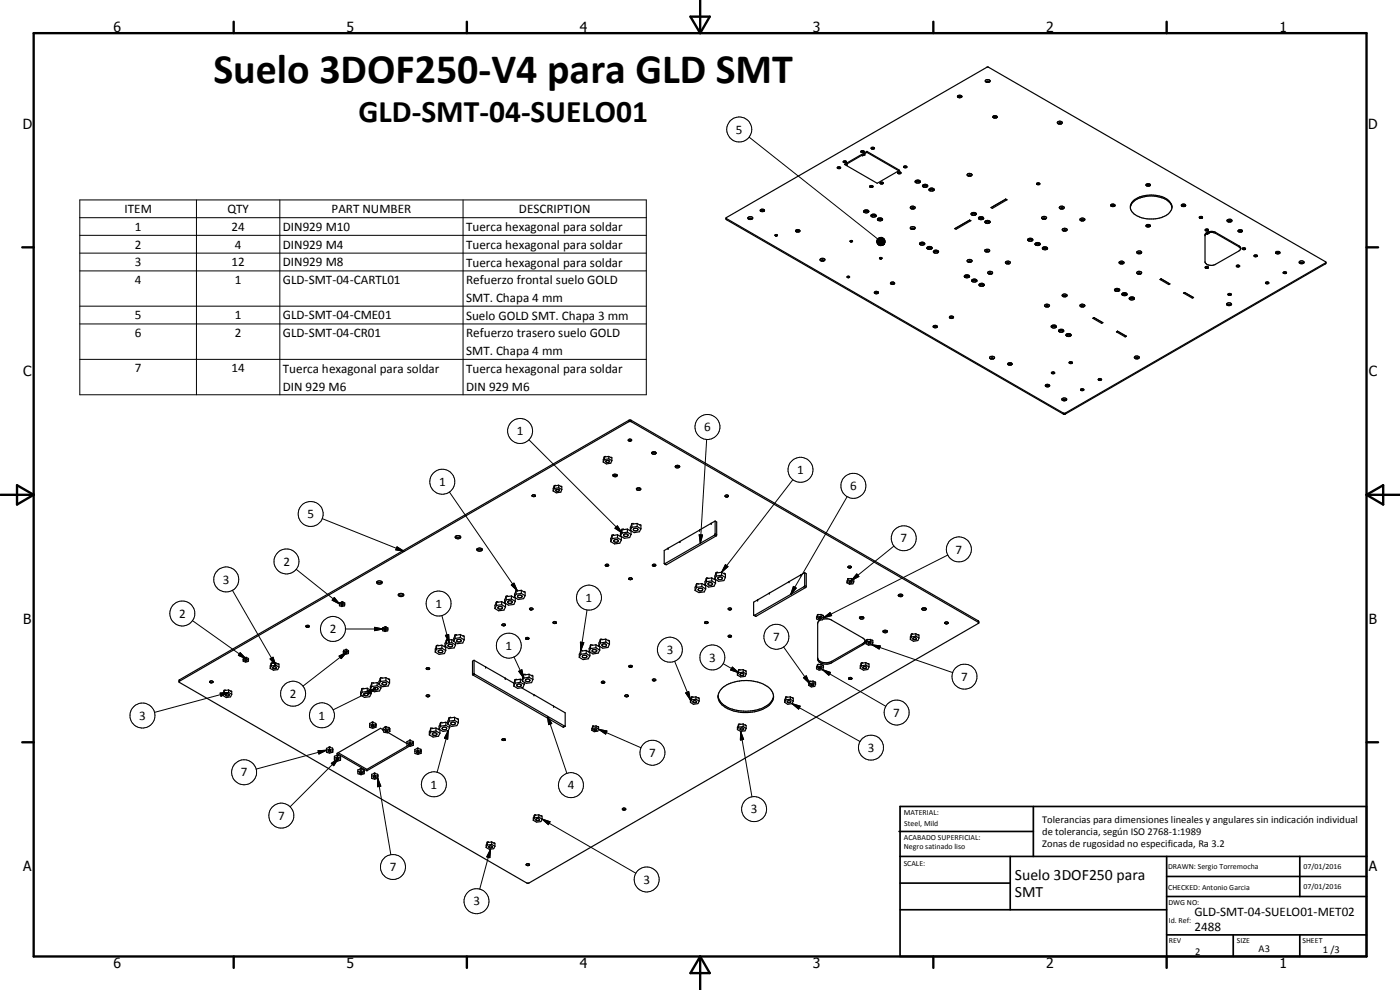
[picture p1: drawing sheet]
<svg xmlns="http://www.w3.org/2000/svg" width="420mm" height="297mm" viewBox="0 0 420 297" stroke-linecap="round" stroke-linejoin="round" font-family="sans-serif">
<defs><g id="words">
<text font-size="12.6" x="64" y="25">Suelo 3DOF250-V4 para GLD SMT</text>
<text font-size="9.4" x="107.6" y="36.7">GLD-SMT-04-SUELO01</text>
<g font-size="4.7">
<text x="304.6" y="263.9">Suelo 3DOF250 para</text>
<text x="304.6" y="269.3">SMT</text>
</g>
<g font-size="4.2">
<text x="34" y="9.6">6</text>
<text x="104" y="9.6">5</text>
<text x="174" y="9.6">4</text>
<text x="244" y="9.6">3</text>
<text x="314" y="9.6">2</text>
<text x="384" y="9.6">1</text>
<text x="6.8" y="38.7">D</text>
<text x="410.6" y="38.7">D</text>
<text x="7" y="112.9">C</text>
<text x="410.8" y="112.9">C</text>
<text x="7" y="187.1">B</text>
<text x="410.8" y="187.1">B</text>
<text x="7" y="261.4">A</text>
<text x="410.8" y="261.4">A</text>
<text x="34" y="290.4">6</text>
<text x="104" y="290.4">5</text>
<text x="174" y="290.4">4</text>
<text x="244" y="290.4">3</text>
<text x="314" y="290.4">2</text>
<text x="384" y="290.4">1</text>
</g>
<g font-size="3.9">
<text x="220.8" y="40.1">5</text>
<text x="37.4" y="63.9">ITEM</text>
<text x="68.2" y="64">QTY</text>
<text x="99.5" y="63.9">PART NUMBER</text>
<text x="155.7" y="64">DESCRIPTION</text>
<text x="40.5" y="69.3">1</text>
<text x="69.5" y="69.3">24</text>
<text x="84.9" y="69.3">DIN929 M10</text>
<text x="139.9" y="69.3">Tuerca hexagonal para soldar</text>
<text x="40.5" y="74.6">2</text>
<text x="70.5" y="74.6">4</text>
<text x="84.9" y="74.6">DIN929 M4</text>
<text x="139.9" y="74.6">Tuerca hexagonal para soldar</text>
<text x="40.5" y="79.9">3</text>
<text x="69.5" y="79.9">12</text>
<text x="84.9" y="79.9">DIN929 M8</text>
<text x="139.9" y="80">Tuerca hexagonal para soldar</text>
<text x="40.5" y="85.2">4</text>
<text x="70.5" y="85.2">1</text>
<text x="84.9" y="85.2">GLD-SMT-04-CARTL01</text>
<text x="139.9" y="85.3">Refuerzo frontal suelo GOLD</text>
<text x="40.5" y="95.8">5</text>
<text x="70.5" y="95.8">1</text>
<text x="84.9" y="95.8">GLD-SMT-04-CME01</text>
<text x="139.9" y="90.6">SMT. Chapa 4 mm</text>
<text x="139.9" y="95.9">Suelo GOLD SMT. Chapa 3 mm</text>
<text x="40.5" y="101.1">6</text>
<text x="70.5" y="101.1">2</text>
<text x="84.9" y="101.1">GLD-SMT-04-CR01</text>
<text x="139.9" y="101.3">Refuerzo trasero suelo GOLD</text>
<text x="139.9" y="106.6">SMT. Chapa 4 mm</text>
<text x="40.5" y="111.8">7</text>
<text x="69.5" y="111.8">14</text>
<text x="84.9" y="111.8">Tuerca hexagonal para soldar</text>
<text x="139.9" y="111.8">Tuerca hexagonal para soldar</text>
<text x="84.9" y="117.2">DIN 929 M6</text>
<text x="139.9" y="117.2">DIN 929 M6</text>
<text x="155.1" y="130.6">1</text>
<text x="211.3" y="129.4">6</text>
<text x="239.3" y="142.3">1</text>
<text x="131.8" y="145.8">1</text>
<text x="255.1" y="147.1">6</text>
<text x="92.3" y="155.4">5</text>
<text x="270.2" y="162.7">7</text>
<text x="286.8" y="166.1">7</text>
<text x="85" y="169.7">2</text>
<text x="66.9" y="175.1">3</text>
<text x="53.8" y="185.3">2</text>
<text x="130.7" y="182.4">1</text>
<text x="175.8" y="180.6">1</text>
<text x="99" y="190">2</text>
<text x="151.7" y="195">1</text>
<text x="200.1" y="196.2">3</text>
<text x="232" y="192.3">7</text>
<text x="212.8" y="198.5">3</text>
<text x="87" y="209.4">2</text>
<text x="288.5" y="204.3">7</text>
<text x="41.8" y="216">3</text>
<text x="95.6" y="215.9">1</text>
<text x="268.1" y="215.1">7</text>
<text x="194.8" y="227.1">7</text>
<text x="260.4" y="225.6">3</text>
<text x="72.3" y="233">7</text>
<text x="129.2" y="236.6">1</text>
<text x="170.4" y="236.9">4</text>
<text x="83.5" y="246">7</text>
<text x="225.3" y="244.1">3</text>
<text x="117" y="261.4">7</text>
<text x="193.1" y="265.2">3</text>
<text x="142.1" y="271.7">3</text>
<text x="358.5" y="275">GLD-SMT-04-SUELO01-MET02</text>
<text x="358.5" y="279.4">2488</text>
</g>
<g font-size="3.1">
<text x="312.7" y="246.8">Tolerancias para dimensiones lineales y angulares sin indicación individual</text>
<text x="312.7" y="250.4">de tolerancia, según ISO 2768-1:1989</text>
<text x="312.7" y="254">Zonas de rugosidad no especificada, Ra 3.2</text>
<text x="358.7" y="286.5">2</text>
<text x="377.7" y="285.6">A3</text>
<text x="397" y="285.9">1 /3</text>
</g>
<g font-size="2.4">
<text x="271.2" y="244.4">MATERIAL:</text>
<text x="271.3" y="252">ACABADO SUPERFICIAL:</text>
<text x="271.4" y="247.9">Steel, Mild</text>
<text x="271.3" y="254.6">Negro satinado liso</text>
<text x="271.2" y="259.7">SCALE:</text>
<text x="350.6" y="260.8">DRAWN: Sergio Torremocha</text>
<text x="391.2" y="260.6">07/01/2016</text>
<text x="350.6" y="267">CHECKED: Antonio Garcia</text>
<text x="391.2" y="266.7">07/01/2016</text>
<text x="350.6" y="271.4">DWG NO:</text>
<text x="350.8" y="276.9">Id. Ref:</text>
<text x="350.8" y="282.8">REV</text>
<text x="371.2" y="282.9">SIZE</text>
<text x="390.9" y="282.9">SHEET</text>
</g>
</g></defs>
<g fill="none" stroke="#000" stroke-width=".35">
<path d="M287.4 29.1l.4-.2 .8 .2M287.4 29.1l-.1-.1a.67 .67 0 0 1 .7-.4 .67 .67 0 0 1 .6 .5M287.4 29.1l.5 .2 .7-.2M287.6 29.3a.48 .48 0 0 1 .8 0M295.8 24.1a.75 .75 0 0 1 .8-.2 .75 .75 0 0 1 .5 .6 .75 .75 0 0 1-.8 .2 .75 .75 0 0 1-.5-.6zM296.2 24.5h.5M296.2 24.5l-.1 .2M296.2 24.4h.1M296.7 24.4v.3M296.7 24.5h.1M298 35.2l.4-.2 .8 .2M298 35.2l.5 .2 .5-.1"/>
<path d="M298.2 35.3l.4-.2 .4 .2M299.2 35.2l-.3-.5h-.6l-.3 .5M299.2 35.2l-.2 .1M317.3 36.7a.74 .74 0 0 1 .8-.4 .74 .74 0 0 1 .6 .7 .84 .84 0 0 1-1.4-.3zM318.4 37l-.5-.1-.2 .3M318.4 37l.1 .1M318.4 37v.2M251.4 50.5h.8M251.4 50.5h.1M251.5 50.5l.5 .1M251.5 50.6h.5M252.3 50.5v-.2a.59 .59 0 0 0-1 0l.1 .2"/>
<path d="M252.3 50.5l-.3 .1M253.1 48.7v-.1a.5 .5 0 0 1 .5-.3 .5 .5 0 0 1 .4 .4l-.7 .1M253.1 48.7l.2 .1M253.1 48.7h.8M253.3 48.8h.5M253.4 49.3l6.8-3.9 9.8 5.7-6.7 3.9zM254.2 49.2v.4M254.2 49.6l-.1 .1M254.2 49.1v.5M258.4 45.6h.9M258.4 45.6l-.1-.1a.59 .59 0 0 1 1.1 0l-.3 .3-.5-.1M258.4 45.6l.2 .1"/>
<path d="M258.6 45.7h.6M258.6 46.7h.3M258.9 46.5v.2M259.5 46.1v.4l-.6 .2M260.2 45.7l-6.5 3.7M260.2 45.7l9.5 5.5M260.2 45.4v.3M261.1 55.8h.8a.42 .42 0 0 1-.4 .4 .42 .42 0 0 1-.4-.4zM261.1 56.1h.8M261.2 56.2h.6M261.5 44.6l-.1-.2a.59 .59 0 0 1 1.1 .1l-.8 .2M261.5 44.6l.2 .1"/>
<path d="M261.5 44.6h.9M261.7 44.7h.5M264.2 55.1l-.1-.3 .6-.1 .4 .2-.3 .3M264.2 55.1l.1 .1M264.2 55.1h.8M264.3 55.2h.5M264.4 55.1l-.1 .1M264.4 55.1h.4M264.8 55.1l.1 .1M269.5 52l.1 .1M269.5 52h.8M269.6 52.1h.6"/>
<path d="M270.3 52l-.7 .1M270.3 52a.42 .42 0 0 0-.4-.4 .42 .42 0 0 0-.4 .4M271.2 50.2h.9M271.9 50.2l-.5 .1M271.9 50.2v.1M272.1 50.2a.42 .42 0 0 0-.4-.4 .42 .42 0 0 0-.4 .4l.1 .1M272.1 50.2l-.7 .1M274.7 54.7a1.06 1.06 0 0 1 1.5 0M274.7 54.6l-.1-.1a.8 .8 0 0 1 .9-.5 .8 .8 0 0 1 .7 .7M274.7 54.6l.2 .2M274.9 54.8l1 .1M274.9 54.8a.55 .55 0 0 1 .5-.3 .55 .55 0 0 1 .5 .3"/>
<path d="M276.2 54.7l-.3 .2M276.9 55.9a1.01 1.01 0 0 0 1.5 0M276.9 55.9a1.06 1.06 0 0 1 1.5 0M276.9 55.9a.76 .76 0 0 1 .7-.6 .76 .76 0 0 1 .8 .6M277.1 56.1a.58 .58 0 0 1 .5-.3 .58 .58 0 0 1 .6 .3M278.8 57l.5-.2 1 .2M278.8 57a.75 .75 0 0 1 .8-.6 .75 .75 0 0 1 .7 .7l-.2 .1M278.8 57l.2 .2M279 57.2h1.1M279 57.2a.57 .57 0 0 1 .6-.3 .57 .57 0 0 1 .5 .3M290.4 52.2a.69 .69 0 0 1 .8-.2 .69 .69 0 0 1 .4 .7 .84 .84 0 0 1-1.3-.3zM290.9 52.5l.3 .1"/>
<path d="M291.2 52.6l.1 .2M291.2 52.6h-.5l-.1 .2M301.8 59.7v.1M301.8 59.8l-4.3 2.5M301.8 59.8l.4 .2M311.1 55a.46 .46 0 0 1 .6-.2 .46 .46 0 0 1 .2 .6l-.7-.1zM311.1 55.3h.9M311.3 55.4h.6M344 55.6l.4-.2 .8 .2M344 55.6l-.1-.1a.66 .66 0 0 1 .7-.4 .66 .66 0 0 1 .6 .5M344 55.6l1 .2M344.2 55.8l.3-.3 .5 .3"/>
<path d="M345.2 55.6l-.2 .2M217.9 65.4l101.5 58.6 78.5-45.3M217.9 65.4l.1 .5 101.2 58.4h.4l78.3-45.2v-.4M217.9 65.4l78.7-45.3 101.3 58.6M224.4 65.3a.96 .96 0 0 1 1.5 .1 .79 .79 0 0 1-.7 .5 .79 .79 0 0 1-.8-.6zM224.8 65.8l.2-.3 .5 .1v.2M228.2 63.3l.4-.2 .8 .2M228.2 63.3l.1-.4 .8-.1 .3 .2-.2 .4M228.2 63.3l.4 .2 .6-.1M228.4 63.4l.4-.2 .4 .2M232.7 70.7l-.1-.2 .3-.1 .4 .1-.1 .2M232.7 70.7h.5"/>
<path d="M238.8 69.4l.4-.2 .8 .2M238.8 69.4l.4 .2 .8-.2M238.8 69.4a.62 .62 0 0 1 .6-.5 .62 .62 0 0 1 .6 .5M239 69.6l.3-.3 .5 .3M246.2 77.7l.9-.2 .5 .3a.74 .74 0 0 1-.7 .6 .74 .74 0 0 1-.8-.5zM246.5 78.3l.2-.3 .5 .3M255.2 72.5l-.1-.2 .4-.2 .4 .2-.2 .2M255.2 72.5h.5M259.2 63.6l.5-.3h.6l.4 .3M259.2 63.5v-.1a.81 .81 0 0 1 .8-.5 .81 .81 0 0 1 .7 .7M259.2 63.5a.97 .97 0 0 0 1.5 .1M259.4 63.8l.4-.4h.3l.4 .4"/>
<path d="M261.4 64.8v-.1a.83 .83 0 0 1 .8-.4 .83 .83 0 0 1 .7 .6M261.4 64.9l.5-.3h.6l.4 .3M261.4 64.8l.3 .2M261.7 65l.5-.3 .5 .3M261.7 65l1 .1M262.9 64.9l-.2 .2M263.3 66a.76 .76 0 0 1 .8-.6 .76 .76 0 0 1 .7 .6M263.3 66l.3 .2M263.4 66a1 1 0 0 1 1.4 0M263.6 66.2l.3-.4 .7 .2v.2M264.1 77.6l-.2-.1 .3-.2 .5 .1-.1 .2M264.1 77.6l.4 .1"/>
<path d="M264.1 77.6h.5M264.3 77.6l-.1 .1M264.4 77.6v.1M264.6 77.6l-.1 .1M264.8 66l-.6 .3-.6-.1M273.3 62.1a.82 .82 0 0 1 1.3 .3 .83 .83 0 0 1-1.4-.2zM273.3 68.2a.87 .87 0 0 1 1.3 .3 .83 .83 0 0 1-1.4-.2zM273.6 62.7l.2-.3h.4l.1 .3M273.8 68.5l.4 .1M273.8 68.5l-.2 .3M274.2 68.6l.1 .2M276 73.3a.75 .75 0 0 1 .7-.6 .75 .75 0 0 1 .8 .6"/>
<path d="M276 73.3a1.06 1.06 0 0 1 1.5 0M276 73.3a1.07 1.07 0 0 0 1.5 0M276.3 73.4a.55 .55 0 0 1 .5-.3 .55 .55 0 0 1 .5 .3M278.2 74.5a1.06 1.06 0 0 1 1.5 0M278.2 74.5a.76 .76 0 0 1 .7-.6 .76 .76 0 0 1 .8 .6M278.2 74.5a1.06 1.06 0 0 0 1.5 0M278.5 74.7l.3-.3 .5 .1 .2 .2M280.2 75.7a.92 .92 0 0 1 1.4 0M280.4 75.9a.57 .57 0 0 1 .5-.4 .57 .57 0 0 1 .5 .4M281.6 75.7a.76 .76 0 0 0-.7-.6 .76 .76 0 0 0-.7 .5l.2 .3M281.6 75.7l-.4 .2h-.8M286.5 68.6l4.5-2.6 .4 .2-4.5 2.6z"/>
<path d="M290.4 78.1l.4-.2 .8 .1a.62 .62 0 0 1-.3 .8 .62 .62 0 0 1-.8-.2l-.3-.3zM290.6 78.7l.3-.3h.3l.1 .3M291 66v.1M291 66.1l-4.4 2.5M291 66.1l.3 .2M291.5 64.1a.82 .82 0 0 1 .8-.4 .82 .82 0 0 1 .6 .6 .85 .85 0 0 1-1.4-.2zM291.5 64.3l.4-.2h.6l.4 .2M291.7 64.5l.3-.3 .8 .3M293.7 65.6a1.06 1.06 0 0 1 1.5 0M293.9 65.8h1M293.9 65.8l.5-.4 .6 .4M295.2 65.6a.76 .76 0 0 0-.7-.6 .76 .76 0 0 0-.8 .6l.2 .2"/>
<path d="M295.2 65.6l-.3 .2M295.6 66.7a.8 .8 0 0 1 .7-.6 .8 .8 0 0 1 .8 .5l-.4 .4-.8-.1M295.6 66.7l.3 .2M295.6 75a.85 .85 0 0 1 1.4 .3 .81 .81 0 0 1-.8 .4 .81 .81 0 0 1-.6-.6zM295.6 66.7l.5-.2 1 .2M295.9 66.9l.3-.3 .6 .1 .1 .2M296.4 75.3l-.5 .1M296.4 75.3l.3 .2M296.4 75.3l.2 .3M297.4 62.3l4.4-2.6 .4 .2-4.4 2.6zM301.8 78.6a.79 .79 0 0 1 1.4 .3 .72 .72 0 0 1-.8 .3 .72 .72 0 0 1-.6-.6zM302.1 79.2l.2-.3h.4l.1 .3"/>
<path d="M308.4 72.1l.7-.3 .8 .3M308.5 71.7a.77 .77 0 0 1 .9-.3 .77 .77 0 0 1 .5 .7 .89 .89 0 0 1-1.5-.3zM308.7 72.3l.5-.4 .5 .4M310.7 73.4l.6-.3 .8 .3M310.7 73.4a.73 .73 0 0 1 .7-.6 .73 .73 0 0 1 .7 .6M310.7 73.4l.6 .3 .8-.3M310.9 73.5l.5-.3 .5 .3M312.7 65.2a.79 .79 0 0 1 1.4 .2l-.4 .3-.6 .1-.5-.3zM312.9 74.6l.6-.3 .9 .3M312.9 74.6a.75 .75 0 0 1 .7-.6 .75 .75 0 0 1 .8 .7M312.9 74.6l.2 .2M313 65.7l.2-.3 .5 .3"/>
<path d="M313.1 74.8a.57 .57 0 0 1 .5-.3 .57 .57 0 0 1 .5 .3M314.4 74.7l-.5 .2-.8-.1M318.1 62a.7 .7 0 0 1 .8-.2 .7 .7 0 0 1 .4 .7 .73 .73 0 0 1-.8 .3 .73 .73 0 0 1-.5-.7zM318.3 62.7l.2-.3h.4l.1 .3M318.9 68.7a.75 .75 0 0 1 .8-.2 .75 .75 0 0 1 .5 .6 .82 .82 0 0 1-1.4-.3zM319.3 69.1l-.1 .2M319.7 69l.1 .1M319.7 69l-.4 .1M319.8 69.1h.1M319.9 69.1v.2M324.4 66.2l-.3-.2a.68 .68 0 0 1 .7-.6 .68 .68 0 0 1 .7 .7l-.3 .2M324.4 66.2l.8 .1"/>
<path d="M324.4 66.2l.6-.2 .2 .3M324.4 66.2l.1 .1M333.4 61.8l.6-.3 .6 .3M333.4 61.8l.4 .2 .6-.1M333.6 61.9l.2-.2 .6 .2M334.6 61.7a.6 .6 0 0 0-.6-.5 .6 .6 0 0 0-.6 .6M334.6 61.7l-.2 .2M335.9 78.6a.74 .74 0 0 1 .8-.3 .74 .74 0 0 1 .6 .7 .89 .89 0 0 1-1.4-.3zM336.9 79l.1 .1M337 79v.2M337 79l-.5-.1-.3 .3M339.2 62.3a4.4 4.4 0 0 1 4.2-3.2 8.8 8.8 0 0 1 7.7 1.8l.6 1.4"/>
<path d="M340 60.4a8.9 8.9 0 0 1 11 0 2.45 2.45 0 0 1-.7 4 8.8 8.8 0 0 1-10.6-.9 2.33 2.33 0 0 1 .3-3.1zM341.2 75.6a.96 .96 0 0 1 1.4 .1 .79 .79 0 0 1-.7 .5 .79 .79 0 0 1-.7-.6zM342.2 75.9l.1 .1M342.3 76l-.6-.2-.2 .3M342.3 76l-.1 .1M344 67.9l-.1-.1a.66 .66 0 0 1 .7-.5 .66 .66 0 0 1 .6 .6M344 67.9l.2 .2M344 67.9l.6-.3 .6 .3M344.2 68l.3-.2 .5 .2M345 68l-.8 .1M345.2 67.9l-.2 .1M354.6 61.8l.6-.3 .6 .3"/>
<path d="M354.8 61.9l.2-.2 .6 .2M355.8 61.7a.6 .6 0 0 0-.6-.5 .6 .6 0 0 0-.6 .6M355.8 61.7l-.4 .3-.8-.2M360 65.4l.4-.2 .4 .2M360 65.4a.39 .39 0 0 1 .4-.5 .39 .39 0 0 1 .4 .5M360 65.4h.1M360.1 65.4h.6M360.1 65.4h.7M361.6 70.6a2.61 2.61 0 0 1 3.2-.6l7 4 .5 .7M361.8 69.2v-.4l.5-.1 .4 .3-.3 .3M361.8 69.2l.2 .1M361.8 69.2l.4-.2 .4 .2"/>
<path d="M361.9 70a2.78 2.78 0 0 1 2.9-.3l7 4a.83 .83 0 0 1 .6 .8 .83 .83 0 0 1-.6 .8l-7 4a2.5 2.5 0 0 1-3.2-.6v-8.4zM362 69.2h.4M362 70.2l.4 .1M362 69.3h.4M362.4 69.2v.1M362.4 69.9v.4M363 69.8l-.6 .5M368.2 66.1a.75 .75 0 0 1 .9-.4 .75 .75 0 0 1 .5 .7 .85 .85 0 0 1-1.4-.3zM368.6 66.6l.2-.3h.5v.3M371.1 79.7l.6-.2 .4 .3-.5 .3-.5-.1zM371.1 80h.9M371.6 69.5l.4-.3 .8 .3"/>
<path d="M371.8 69l.5-.1 .6 .3a.69 .69 0 0 1-.7 .5 .69 .69 0 0 1-.7-.5zM371.8 69.6a.48 .48 0 0 1 .8 0M372.9 74.8h.8M373 74.8l-.1-.3 .6-.2 .3 .2-.3 .4M373 74.8l.5 .1M373 74.8h.6M376.4 76.6l.6-.1 .3 .2a.56 .56 0 0 1-.4 .3 .56 .56 0 0 1-.6-.2zM376.4 76.9h.9M382.9 75.9l.4-.2 .8 .2M382.9 75.9v-.3l.3-.2 .7 .1 .2 .4M382.9 75.9l.2 .2M383.1 76.1l.2-.2 .6 .2"/>
<path d="M383.1 76.1h.8M384.1 75.9l-.2 .2M390 78.5a.76 .76 0 0 1 .8-.3 .76 .76 0 0 1 .5 .7 .76 .76 0 0 1-.8 .3 .76 .76 0 0 1-.5-.7zM390.3 79.1l.2-.3 .5 .3M254.3 83.2l-.1-.2 .4-.2 .4 .2-.1 .2M254.3 83.2l.5 .1M254.3 83.2h.6M254.6 83.3h-.1M254.7 83.3h.1M254.9 83.2l-.1 .1M262.5 87.6l.6-.2 .5 .4a.67 .67 0 0 1-.6 .4 .67 .67 0 0 1-.6-.5zM262.5 87.9l.3-.1 .8 .1"/>
<path d="M267.3 85.1l.6-.2 .5 .2M267.4 84.7l.7-.1 .4 .4a.7 .7 0 0 1-.7 .4 .7 .7 0 0 1-.6-.5zM280.1 98.2l.6-.3 .6 .3M280.1 97.8a.64 .64 0 0 1 .7-.2 .64 .64 0 0 1 .5 .5 .68 .68 0 0 1-1.2-.2zM285 95.3l.5-.2 .6 .2M285 95l.6-.2 .6 .3a.64 .64 0 0 1-.6 .5 .64 .64 0 0 1-.7-.5zM289.5 83.1a1.01 1.01 0 0 1 1.4 0M289.5 83.1l-.1-.2a.81 .81 0 0 1 .8-.4 .81 .81 0 0 1 .7 .6M289.5 83.1l.2 .1M289.7 83.2l.3-.3 .5 .1 .2 .2M290.9 83.1l-.6 .3-.6-.2M291.7 84.3l.4-.2 1 .2"/>
<path d="M291.7 83.9a.83 .83 0 0 1 .9-.2 .83 .83 0 0 1 .5 .7 .89 .89 0 0 1-1.5-.3zM291.9 84.5l.3-.3h.5l.2 .3M293.9 85.6l.4-.3 1 .3M293.9 85.6a.75 .75 0 0 1 .7-.6 .75 .75 0 0 1 .7 .6M293.9 85.6l.2 .2M294.1 85.8l.3-.3h.5l.2 .3M295.3 85.6l-.4 .3-.8-.1M296.5 81.7a.66 .66 0 0 1 .9-.4 .66 .66 0 0 1 .3 .9 .72 .72 0 0 1-.8 .1 .72 .72 0 0 1-.4-.6zM296.8 82.2a.34 .34 0 0 1 .4-.3 .34 .34 0 0 1 .3 .3M313.6 91.5a.84 .84 0 0 1 1.3 .3 .82 .82 0 0 1-1.4-.2zM314 91.8h.1M314 91.8h.5"/>
<path d="M314 91.8l-.1 .3M314.1 91.8h.4M314.5 91.8l.1 .3M315.5 98.1l.4-.3h.7l.4 .3M315.8 98.3l.3-.3 .6 .1 .1 .2M317 98.1v-.1a.81 .81 0 0 0-.8-.5 .81 .81 0 0 0-.7 .6l.3 .2M317 98.1l-.7 .3-.5-.1M317.7 99.4a1.06 1.06 0 0 1 1.5 0M317.8 99a.87 .87 0 0 1 1.4 .3 .87 .87 0 0 1-1.5-.2zM318 99.6l.5-.4 .4 .2 .1 .2M318.8 88.4a.75 .75 0 0 1 .8-.2 .75 .75 0 0 1 .6 .7 .75 .75 0 0 1-.8 .2 .75 .75 0 0 1-.6-.7zM319.6 88.8l.3 .1"/>
<path d="M319.6 88.8l-.4 .1M319.6 88.7l-.4 .1v.2M319.6 88.7l.3 .2M319.9 88.9v.1M324.2 91.5a.76 .76 0 0 1 .8-.2 .76 .76 0 0 1 .5 .6 .75 .75 0 0 1-.8 .2 .75 .75 0 0 1-.5-.6zM324.6 91.8h.5M324.6 91.8l-.1 .3M325.1 91.8l.1 .3M328.3 95.3l2.7 1.5-.4 .2-2.6-1.5M328.3 95.3l-.3 .2M334.5 86.9a.91 .91 0 0 1 1.5 .1l-.3 .4h-.8l-.3-.2zM334.5 87.2l.5-.3h.6l.4 .3"/>
<path d="M334.7 87.3a.57 .57 0 0 1 .5-.3 .57 .57 0 0 1 .6 .3M335.1 99.6l.3-.2 2.7 1.5-.4 .2zM335.4 99.4h.1M335.4 99.4l2.6 1.5M335.4 99.4l-.3 .2M336.8 88.4a1.06 1.06 0 0 1 1.4 0M336.8 88.1a.71 .71 0 0 1 .9-.4 .71 .71 0 0 1 .4 .9h-.2a.71 .71 0 0 1-.7 .1 .71 .71 0 0 1-.4-.6zM337 88.6a.59 .59 0 0 1 1-.1v.1M339 89.7a1.06 1.06 0 0 1 1.4 0M339.2 89.9a.6 .6 0 0 1 1-.1v.1M340.4 89.7v-.1a.8 .8 0 0 0-.8-.5 .8 .8 0 0 0-.7 .6l.3 .2M340.4 89.7l-.6 .3-.6-.1"/>
<path d="M341.2 81.7a.74 .74 0 0 1 .8-.3 .74 .74 0 0 1 .5 .6 .82 .82 0 0 1-1.3-.3zM342.2 82h.1M342.2 82h-.6l-.1 .2M342.2 82v.2M348.1 83.9l.4-.2 2.6 1.5-.3 .2zM348.5 83.7h.1M348.5 83.7l2.6 1.5M348.5 83.7l-.3 .2M355.2 87.9l.3-.1 2.7 1.5-.4 .2zM355.5 87.8h.1M355.5 87.8l-.3 .2M361.8 80.4l.1 .1"/>
<path d="M361.8 80.4h.8M361.9 80.5h.5M362.6 80.3v-.2l-.4-.2-.4 .1v.4M362.6 80.3l-.7 .2M368.2 91.1a.9 .9 0 0 1 1.4 .3 .82 .82 0 0 1-.8 .4 .82 .82 0 0 1-.7-.6zM368.6 88.5h.9M368.6 91.4l-.1 .3M368.6 88.5l.2 .1M369 91.4l.2 .3M369 91.4h-.4M369.3 88.5l-.5 .1M369.3 88.5v.1"/>
<path d="M369.5 88.4v-.1a.53 .53 0 0 0-.5-.3 .53 .53 0 0 0-.5 .4l.1 .1M369.5 88.4l-.7 .2M379.8 84.8a.44 .44 0 0 1 .6-.2 .44 .44 0 0 1 .2 .5 .46 .46 0 0 1-.5 .1 .46 .46 0 0 1-.3-.4zM379.9 85h.8M385.2 82h.8M385.2 82l-.1-.2 .3-.3 .5 .1 .1 .4M297.1 107.1a.75 .75 0 0 1 .8-.2 .75 .75 0 0 1 .5 .6 .82 .82 0 0 1-1.4-.3zM297.4 107.7l.2-.3 .4 .1 .1 .2M302.5 109.3l.4-.2 .8 .2M302.5 109.3v-.1a.68 .68 0 0 1 .6-.4 .68 .68 0 0 1 .6 .5M302.5 109.3l.6 .3 .6-.3M302.7 109.5l.2-.2 .6 .2"/>
<path d="M313.8 115.9a.82 .82 0 0 1 1.1 0M313.8 115.9l.4 .2 .5-.1M313.9 116l.5-.3 .4 .3M315 115.8a.62 .62 0 0 0-.6-.5 .62 .62 0 0 0-.6 .6M315 115.8l-.3 .2M315.6 111.8l.6-.2 .3 .4-.7 .1zM315.6 112h.9M318.7 119.6a.76 .76 0 0 1 .8-.2 .76 .76 0 0 1 .6 .7 .78 .78 0 0 1-.8 .2 .78 .78 0 0 1-.6-.7zM319.9 100.7a1.01 1.01 0 0 1 1.5 0M320.2 100.8a.58 .58 0 0 1 .5-.3 .58 .58 0 0 1 .5 .3M320.9 108.7l.4-.2 .5 .3-.6 .3zM320.9 109h.9"/>
<path d="M321.4 100.7l.1-.1a.8 .8 0 0 0-.8-.6 .8 .8 0 0 0-.8 .6l.3 .2M321.4 100.7l-.4 .3-.8-.2M324.4 117.1l-.1-.1a.43 .43 0 0 1 .5-.4 .43 .43 0 0 1 .4 .5M324.4 117.1h.8M329.6 114h.9M329.7 113.7l.5-.1 .4 .3-.5 .3-.4-.2zM340.5 107.1a.82 .82 0 0 1 1.4 .3 .87 .87 0 0 1-1.5-.2zM340.8 107.6l.2-.2h.4l.1 .2M181.4 137l-.4 1.6M181.4 137v.9M181.4 137.9l-.4 .7M181.8 138.3l.6-.2 .5 .3a.63 .63 0 0 1-.5 .4 .63 .63 0 0 1-.6-.4z"/>
<path d="M182.7 136.9v.8M182.7 136.9l-1.3 .1M182.7 136.9l.9 .4v.9M182.7 137.7l.9 .5M182.7 137.7l-1.3 .2M183.6 138.2l-.3 .8-1.3 .2-1-.6M188.5 132.1l.6-.4 .5 .4M188.5 132.1l.3 .2M188.5 132l1 .1M188.7 132.2l.5 .1M189.4 132.2l-.3 .1M189.5 132.2l-.3 .1"/>
<path d="M189.6 132.1l-.1 .1M189.6 132l-.1 .1M195.7 135.7l.8-.1a.37 .37 0 0 1 .4 .4 .37 .37 0 0 1-.5 .3l-.8-.2zM195.7 135.7l.3 .2 .8-.2M202.7 139.9a.65 .65 0 0 1 .7-.3 .65 .65 0 0 1 .5 .6 .71 .71 0 0 1-1.2-.3zM202.8 139.8h1.1M319.1 120.2l.1-.3 .4 .1 .1 .2M159.7 148.7l.1 .2M159.7 148.7v.1M159.7 148.8h.9M159.7 148.8l.1 .1M159.8 148.9l.2 .1"/>
<path d="M160 149h.3M160.6 148.8l-.2 .2M160.7 148.7a.59 .59 0 0 0-1 0M160.7 148.7l-.2 .3h-.6M160.7 148.7l-.1 .1M166.4 145.7l-.4 .9v.7M166.4 145.7v.9M166.4 146.6l-.4 .7M166.9 146.9l.7-.1 .3 .3a.6 .6 0 0 1-.6 .3 .6 .6 0 0 1-.5-.3zM167.7 145.6l-1.3 .1M167.7 145.6l.9 .4v.9M167.7 145.6v.7"/>
<path d="M167.7 146.3l.9 .6M167.7 146.3l-1.3 .3M168.6 146.9l-.3 .8-1.3 .2-1-.6M184 142.5l.7-.2 .5 .2M184 142.5a.59 .59 0 0 0 .6 .5 .59 .59 0 0 0 .6-.5M184 142.5l.3 .1 .9-.1M186.7 158.8l-.5 1.1v.9M186.7 158.8v1.1M186.7 159.9l-.5 .9M188.3 158.7l-1.6 .1M188.3 158.7v1M188.3 159.7l1.1 .7"/>
<path d="M188.3 159.7l-1.6 .2M189.1 159.1l.3 .2v1.1M189.6 157.1l-.4 1.1-.1 1.1-.8-.6M189.6 157.1v1.1M189.6 158.2l-.4 .9 1.1 .7 1.6-.2 .5-.9M190.2 158.6a.72 .72 0 0 1 .7-.2 .72 .72 0 0 1 .5 .6 .78 .78 0 0 1-1.3-.3zM191 146.6a.62 .62 0 0 1 .7-.3 .62 .62 0 0 1 .5 .7l-.9 .1zM191.1 146.6l.4 .1 .7-.1M191.2 157.1h-1.6M191.2 157.1l1.2 .5v1.1M191.2 157.1v.9M191.2 158l1.2 .7"/>
<path d="M191.2 158l-1.6 .2M214.6 156.3l-15.3 8.9 .1 4M214.6 156.3v4l-.2 .3-15 8.6M214.6 156.3l.5 .3-.1 4.2-14.9 8.6-.7-.2M217.6 148.9h1M217.6 148.9a.5 .5 0 0 1 .5-.4 .5 .5 0 0 1 .5 .4M217.6 148.8l.2 .2M217.6 148.9l.1 .1M217.8 149l.1 .1M217.9 149.1h.3M217.9 149.1h.1M218.5 149l-.3 .1"/>
<path d="M218.6 148.9l-.1 .1M113.1 174.5a1.11 1.11 0 0 0 1.5 0M113.1 174.5a.89 .89 0 0 1 1.6 .4 .89 .89 0 0 1-.9 .4 .89 .89 0 0 1-.7-.6zM119.6 178.3l.4 .3 1.1-.3M119.6 178.3a.88 .88 0 0 1 .9-.3 .88 .88 0 0 1 .6 .6 .91 .91 0 0 1-.8 .4 .91 .91 0 0 1-.8-.6zM136.7 161l.4 .2 1.1-.2M136.7 160.9a.93 .93 0 0 1 1.5 .4 .87 .87 0 0 1-.8 .4 .87 .87 0 0 1-.8-.7zM143.1 164.8a.95 .95 0 0 1 1.6 .2 .87 .87 0 0 1-.9 .4 .87 .87 0 0 1-.7-.6zM143.2 164.7l.4 .3 1.1-.3M151.9 178.9l-.4 1.1v.9M151.9 178.9v1.1M151.9 180l-.4 .9"/>
<path d="M153.5 178.8l-1.6 .1M153.5 178.8l1.1 .5v1.1M153.5 178.8v.9M153.5 179.7l1.1 .7M153.5 179.7l-1.6 .3M154.9 177.2l-.5 1.1v.9M154.9 177.2v1.1M154.9 178.3l-.5 .9M155.4 178.8a.74 .74 0 0 1 .7-.3 .74 .74 0 0 1 .6 .6 .71 .71 0 0 1-.8 .3 .71 .71 0 0 1-.5-.6zM156.5 177.1v1M156.5 177.1l1.1 .5v1.1M156.5 177.1l-1.6 .1"/>
<path d="M156.5 178.1l1.1 .6M156.5 178.1l-1.6 .2M157.6 178.7l-.5 .9-1.6 .3-1.1-.7M181.7 169.7l.6 .1M181.7 169.7l.3-.4h.5l.2 .4M181.7 169.7h1M181.9 169.8h.2M182.5 169.8h-.2M182.7 169.6l-.1 .1M182.7 169.7l-.4 .1M183.7 160.5l-.4 1.1v.9M183.7 160.5v1.1"/>
<path d="M183.7 161.6l-.4 .9M184.2 162.1a.71 .71 0 0 1 .8-.2 .71 .71 0 0 1 .5 .5 .78 .78 0 0 1-1.3-.2zM185.3 160.4l-1.6 .1M185.3 160.4l1.2 .6v1.1M185.3 160.4v1M185.3 161.4l1.2 .7M185.3 161.4l-1.6 .2M186.5 162.1l-.5 .9-1.6 .2-1.1-.7M187.1 160.4a.71 .71 0 0 1 .8-.3 .71 .71 0 0 1 .6 .6 .78 .78 0 0 1-1.4-.3zM188.7 173.7l.2-.3h.5l.3 .3M188.7 173.7l.4 .2M188.7 173.6l.1 .1"/>
<path d="M188.8 173.7l.7 .2M188.8 173.7h.9M189.4 160.4l-.4 .9-1.6 .2-1.2-.7M189.7 173.7l-.2 .2M189.7 173.7l-.1 .1M195.8 169.5l.1 .3h.5M195.8 169.6l.1 .1M195.9 169.7l.3 .1M196.6 169.8h-.2M196.7 169.7l-.1 .1M196.8 169.5a.59 .59 0 0 0-1 .1M196.8 169.5l-.3 .3"/>
<path d="M196.8 169.5l-.9 .2M209.1 175.1l-.5 1.1v1M209.1 175.1v1.1M209.1 176.2l-.5 1M209.7 176.7a.78 .78 0 0 1 1.2 .3 .71 .71 0 0 1-.7 .3 .71 .71 0 0 1-.6-.5zM210.6 175.1l1.2 .5v1.1M210.6 175.1h-1.5M210.6 175.1v.9M210.6 176l1.2 .7M210.6 176l-1.5 .2M211.8 176.7l-.4 .9-1.6 .2-1.2-.6M212 173.4l-.4 1.1v.9"/>
<path d="M212 173.4v1.1M212 174.5l-.4 .9M212.5 175a.72 .72 0 0 1 .8-.2 .72 .72 0 0 1 .5 .6 .72 .72 0 0 1-.8 .3 .72 .72 0 0 1-.5-.7zM213.6 173.4h-1.6M213.6 173.4l1.1 .5v1.1M213.6 173.4v.9M213.6 174.3l1.1 .7M213.6 174.3l-1.6 .2M214.7 175l-.4 .9-1.6 .2-1.1-.7M215 171.7l-.5 1.1v.9M215 171.7v1.1M215 172.8l-.5 .9"/>
<path d="M215.5 173.4a.86 .86 0 0 1 1.3 .1 .78 .78 0 0 1-1.4 0zM216.6 171.7h-1.6M216.6 171.7l1.1 .5v1.1M216.6 171.7v.9M216.6 172.6l1.1 .7M216.6 172.6l-1.6 .2M217.7 173.3l-.5 .9-1.6 .2-1.1-.7M230.9 178h.1M236.8 174.5h.1M236.8 174.5l-10.6 6.2 .1 4M241.5 171.8l-4.7 2.7M241.5 171.8v3.8l-.2 .4-15 8.7"/>
<path d="M241.5 171.8l.5 .3v3.8l-.2 .4-14.9 8.6-.6-.2M254.4 173.9l-.2 1M254.5 173.6v.7M254.5 173.6l-.1 .2M254.5 174.3l-.3 .6M254.5 170.1v.1M254.5 170.2l.3-.4 .6 .2 .1 .2M254.5 170.2l.3 .1M254.5 170.2h1M254.8 170.3l.3 .1M255.5 170.2l-.4 .2M255.5 173.6h-1"/>
<path d="M255.5 173.6l.7 .3v.7M255.5 173.6v.6M255.5 174.2l.7 .4M255.5 174.2l-1 .1M256.2 174.6l-.2 .6-1 .1-.8-.4M269.7 178.4l.7-.1 .5 .3a.69 .69 0 0 1-.6 .4 .69 .69 0 0 1-.7-.4zM269.7 178.4l.2 .2 .9-.2M73.1 197.8l-.1 .6M73.1 197.9l-.1 .5M73.6 198.1l.5 .1-.4 .1zM73.9 197.2l.7 .4v.4M73.9 197.2l-.8 .3v.4"/>
<path d="M73.9 197.2v.5M73.9 197.7l.7 .3M73.9 197.7l-.8 .2M74.6 198l-.1 .5-.8 .2-.7-.3M81.4 198.9l-.3 .9v.8M81.4 198.9v.9M81.4 199.8l-.3 .8M82.8 198.9h-1.4M82.8 198.9l.9 .4v.9M82.8 198.9v.7M82.8 199.6l.9 .6M82.8 199.6l-1.4 .2"/>
<path d="M91.8 187.9l.1 .1M91.9 188l.2 .2M91.9 188h.9M92.8 188l-.3-.4-.7 .2 .1 .3h.7M92.8 188l-.6 .2M92.8 188l-.1 .1M101.9 181.1v.6M101.9 180.8v.4M101.9 181.2v.5M102.4 181.5h.5M102.4 181.5h.1M102.7 180.5l-.8 .3"/>
<path d="M102.7 180.5l.8 .4v.4M102.7 180.5v.5M102.7 181l.8 .3M102.7 181l-.8 .2M102.9 181.5h.1M103.1 195.5v.5M103.2 195.1l-.1 .4M103.2 195.1v.4M103.2 195.5l-.1 .5M103.5 181.3l-.1 .5-.8 .2-.7-.3M103.6 195.7l.2-.1 .3 .2-.4 .2zM103.9 194.8l.7 .4v.4"/>
<path d="M103.9 194.8l-.7 .3M103.9 194.8v.5M103.9 195.3l.7 .3M103.9 195.3l-.7 .2M104.6 195.6v.5l-.8 .2-.7-.3M114.9 188.6l-.1 .1M114.9 188.7l-.1 .5M115.3 189h.6M115.3 189h.1M115.5 188.1h.1M115.5 188.1l-.6 .2-.1 .9M115.7 188l.7 .4v.4"/>
<path d="M115.7 188v.5M115.7 188l-.2 .1M115.7 188.5l.7 .3M115.7 188.5l-.8 .2M115.9 189h.1M116.4 188.8v.5l-.8 .2-.8-.3M131 193.7l-.4 1v1M131 193.7v1M131 194.7l-.4 1M131.5 195.3a.77 .77 0 0 1 .8-.3 .77 .77 0 0 1 .6 .6 .77 .77 0 0 1-.8 .3 .77 .77 0 0 1-.6-.6zM132.6 193.6v.9M132.6 193.6l1.2 .5v1.1"/>
<path d="M132.6 193.6l-1.6 .1M132.6 194.5l1.2 .7M132.6 194.5l-1.6 .2M133.8 195.2l-.4 .9-1.6 .2-1.2-.6M134 191.9l-.4 1.1v.9M134 191.9v1.1M134 193l-.4 .9M134.6 193.5a.72 .72 0 0 1 1.2 .3 .71 .71 0 0 1-.8 .4 .71 .71 0 0 1-.5-.6zM135.6 191.9h-1.6M135.6 191.9l.6 .3M135.6 191.9v.9M135.6 192.8l1.1 .7"/>
<path d="M135.6 192.8l-1.6 .2M136.6 190.5l-.4 1.1v.8M136.6 190.5v1.1M136.6 191.6l-.4 .8M136.7 193.5l-.4 .9-1.6 .2-1.1-.7M136.7 192.8v.7M137.1 192.1a.73 .73 0 0 1 .7-.3 .73 .73 0 0 1 .6 .6 .77 .77 0 0 1-1.3-.3zM138.2 190.4l-1.6 .1M138.2 190.4l1.1 .5v1.1M138.2 190.4v.9M138.2 191.3l1.1 .7M138.2 191.3l-1.6 .3"/>
<path d="M139.3 192l-.4 .9-1.6 .2-1.1-.7M142.3 198.1l11.9 6.9M142.3 198.1l.1 4.2 27.2 15.6M142.3 198.1l-.5 .3 .1 4.1 27.1 15.7 .6-.3M149 180.6l-.5 1.1v.9M149 180.6v1.1M149 181.7l-.5 .9M149.5 182.2a.78 .78 0 0 1 1.3 .3 .71 .71 0 0 1-.8 .3 .71 .71 0 0 1-.5-.6zM150.6 180.5l-1.6 .1M150.6 180.5l1.1 .5v1.1M150.6 180.5v.9M150.6 181.4l1.1 .7"/>
<path d="M150.6 181.4l-1.6 .3M150.7 187.5v.1M150.7 187.6l.6 .1M150.7 187.6l.2 .1M150.7 187.6h.9M151.5 187.7h-.2M151.7 187.5l-.5 .2M151.7 187.5l-.2-.3h-.5l-.3 .4M151.7 182.1l-.5 .9-1.6 .3-1.1-.7M152.5 180.4a.76 .76 0 0 1 1.2 .3 .81 .81 0 0 1-1.4-.1zM154.6 180.4l-.4 1-1.6 .2-1.1-.7M157.8 191.6l.3-.3h.3l.3 .3"/>
<path d="M157.8 191.6l.3 .2M157.8 191.6v.1M157.8 191.6h.9M157.8 191.7l.2 .1M158 191.8h.4M158.7 191.7l-.4 .1M158.7 191.6l-.2 .2M159 182.8l.1 .1M159 182.8h.9M159 182.9l.4 .1M159.2 182.9l.1 .1M159.3 183h.2"/>
<path d="M159.7 182.9l-.3 .1M159.8 182.9h-.1M159.9 182.8l-.1 .1M159.9 182.7l-.6-.3-.3 .4M159.9 182.7l-.1 .2M159.9 182.7v.1M166 186.8v.1M166 186.9l.3 .2M166 186.9h1M166 186.9h.1M166.2 187l.2 .1M166.3 187.1h.3"/>
<path d="M166.8 187l-.2 .1M167 186.9h-.1M167 186.8l-.3 .2M167 186.7a.53 .53 0 0 0-.6-.2 .53 .53 0 0 0-.4 .4M167 186.7v.2M174.3 195.2l-.4 1.1v.9M174.3 195.2v1.1M174.3 196.3l-.4 .9M174.8 196.8a.74 .74 0 0 1 .7-.2 .74 .74 0 0 1 .6 .5 .78 .78 0 0 1-1.3-.3zM175.9 195.2h-1.6M175.9 195.2l1.1 .5v1.1M175.9 195.2v.9"/>
<path d="M175.9 196.1l1.1 .7M175.9 196.1l-1.6 .2M177 196.8l-.4 .9-1.6 .2-1.1-.7M177.2 193.5l-.4 1.1v.9M177.2 193.5v1.1M177.2 194.6l-.4 .9M177.8 195h1.1a.48 .48 0 0 1 0 .6 .48 .48 0 0 1-.7 .1l-.5-.2zM178.8 193.5h-1.6M178.8 193.5l1.2 .5v1.1M178.8 193.5v.9M178.8 194.4l1.2 .7M178.8 194.4l-1.6 .2"/>
<path d="M180 195.1l-.5 .9-1.5 .2-1.2-.7M180.2 191.8l-.5 1.1v.9M180.2 191.8v1.1M180.2 192.9l-.5 .9M180.7 193.4a.65 .65 0 0 1 .8-.3 .65 .65 0 0 1 .4 .7 .74 .74 0 0 1-1.2-.4zM181.8 191.8l1.1 .5v1M181.8 191.8h-1.6M181.8 191.8v.9M181.8 192.7l1.1 .6M181.8 192.7l-1.6 .2M182.9 193.3l-.5 1-1.5 .2-1.2-.7M188.8 199.9v.1"/>
<path d="M188.8 199.8v.2M188.8 199.8l.6-.2 .3 .3M188.8 199.8h.1M189.7 199.9l-.1 .2M189.7 199.9l-.9 .1M211.5 186.8a.51 .51 0 0 1 .5-.3 .51 .51 0 0 1 .5 .4l-.3 .1M211.5 186.8v.1M211.5 186.9l.1 .1M211.5 186.9h.9M211.6 187h.6M211.6 186.9l.3 .2M212.2 187l-.2 .1"/>
<path d="M218.6 182.7l.2-.2 .5-.1 .2 .4M218.6 182.7l.4 .3M218.6 182.7v.1M218.6 182.8l.4 .2M218.6 191l.3 .1M218.6 182.8h.9M218.6 191h.9M219.4 182.9l-.4 .1M219.5 191a.47 .47 0 0 0-.5-.4 .47 .47 0 0 0-.4 .4M219.5 182.8l-.5 .2M219.5 190.9l-.3 .2M219.5 191l-.9 .1"/>
<path d="M219.5 182.8l-.1 .1M245.3 184.7l-.2 1M245.3 199.6l-.2 1.1M245.4 184.4v.7M245.4 199.4v.7M245.4 184.4l-.1 .1M245.4 185.1l-.3 .6M245.4 199.4l-.1 .1M245.7 185.5l.6-.2 .2 .2-.5 .3zM246.4 184.4h-1M246.4 199.3l-1 .1M246.4 184.4l.7 .3v.7"/>
<path d="M246.4 199.3l.7 .3v.7M246.4 184.4v.6M246.4 199.3v.6M246.4 185l.7 .4M246.4 185l-1 .1M246.4 199.9l.7 .4M246.4 199.9l-1 .2M246.9 185.8l1.5-.1 1 .2 9.5 5.5a1.07 1.07 0 0 1 .8 1 1.07 1.07 0 0 1-.8 1.1l-9.3 5.3a3.1 3.1 0 0 1-4.2-.8v-11.1l.8-.8M247.1 185.4l-.3 .6-1 .1-.7-.4M258 185.2a.61 .61 0 0 1 .8-.3 .61 .61 0 0 1 .3 .7l-.8 .2-.3-.3zM258 185.2l.3 .1 .9-.1M258.5 198.9l-.3 .9v.7"/>
<path d="M258.5 198.9v.9M258.5 199.8l-.3 .7M259.7 192.3l-.8 .8-9.3 5.3a2.89 2.89 0 0 1-4.2-1M259.8 198.8l-1.3 .1M259.8 198.8l1 .4v.9M259.8 198.8v.8M259.8 199.6l1 .5M259.8 199.6l-1.3 .2M260.2 191.9v.7M260.2 191.9l-.3 1.3M260.2 192.6l-.3 .6M260.6 193l.7-.2a.37 .37 0 0 1-.3 .4 .37 .37 0 0 1-.4-.2z"/>
<path d="M261.3 191.9h-1.1M261.3 191.9l.6 .3v.7M261.3 191.9v.5M261.3 192.4l.6 .5M261.3 192.4l-1.1 .2M261.9 192.9l-.2 .6-1.1 .1-.7-.4M265.1 189.3l.3-.2 .9 .2a.59 .59 0 0 1-.6 .6 .59 .59 0 0 1-.6-.6zM265.1 189.3l.5 .1 .6-.1M273.5 190.2l-.3 .9v.8M273.5 190.2v.9M273.5 191.1l-.3 .8M274 191.5a.48 .48 0 0 1 .6-.2 .48 .48 0 0 1 .3 .6h-.7z"/>
<path d="M274.9 190.2h-1.4M274.9 190.2l.9 .3v.9M274.9 190.2v.7M274.9 190.9l.9 .5M274.9 190.9l-1.4 .2M275.8 191.4l-.3 .8-1.4 .2-.9-.5M276.8 182.5l.4 .2 .7-.2M276.9 182.4l1 .1a.62 .62 0 0 1-.6 .7 .62 .62 0 0 1-.6-.6zM283.6 187l.1 .1M283.6 187h.9M283.7 187.1h.7M283.7 187.1l.4 .1"/>
<path d="M284.4 187.1h-.1M284.5 186.9h.1a.59 .59 0 0 0-1.1 0l.1 .1M284.5 186.9l-.1 .2M293.7 186.8l-104.7-60.4-135.2 78.1M53.8 204l135.2-78 104.7 60.5-.1 .6-135.1 77.9-104.7-60.3zM62.9 204.6a.51 .51 0 0 1 .5-.3 .51 .51 0 0 1 .5 .3l-.1 .1M62.9 204.6l.2 .2M62.9 204.6l1 .1M63.1 204.8l.5 .1M63.1 204.8l.2 .1M63.8 204.7l-.3 .2M63.8 204.8l-.2 .1"/>
<path d="M67.3 207.1l-.3 1.6M67.3 207.1v.8M67.3 207.9l-.3 .8M67.8 208.4a.52 .52 0 0 1 .6-.2 .52 .52 0 0 1 .3 .5l-.8 .1zM68.6 207l-1.3 .1M68.6 207l.9 .4v.9M68.6 207v.8M68.6 207.8l.9 .5M68.6 207.8l-1.3 .1M69.5 208.3l-.3 .8-1.3 .2-.9-.6M81.9 200.2a.55 .55 0 0 1 .6-.2 .55 .55 0 0 1 .4 .5l-.8 .1zM83.7 200.2l-.4 .7-1.2 .2-1-.5"/>
<path d="M108.7 206.6l-.5 1.1v.9M108.7 206.6v1.1M108.7 207.7l-.5 .9M109.2 208.2a.84 .84 0 0 1 1.3 .2l-.1 .1a.72 .72 0 0 1-.7 .3 .72 .72 0 0 1-.5-.6zM110.2 206.5l1 .4M110.2 206.5l-1.5 .1M110.2 206.5v.9M110.2 207.4l1.2 .7M110.2 207.4l-1.5 .3M111.4 208.1l-.5 .9-1.5 .3-1.2-.7M111.4 207v1.1M111.5 217.8h.7a.34 .34 0 0 1-.3 .3 .34 .34 0 0 1-.4-.3z"/>
<path d="M111.6 204.9l-.4 1.1v.9M111.6 204.9v1.1M111.6 206l-.4 .9M111.8 216.6l-.9 .4v1.2l1 .3 .9-.3M111.8 216.6l1 .4M111.8 216.6v.7M111.8 217.3l1 .3M111.8 217.3l-.9 .3M112.1 206.5a.74 .74 0 0 1 .7-.3 .74 .74 0 0 1 .6 .6 .74 .74 0 0 1-.8 .3 .74 .74 0 0 1-.5-.6zM112.8 217v.5M112.8 217v.6M112.8 217.6v.6"/>
<path d="M112.8 217.4v.8M113.2 204.8l-1.6 .1M113.2 204.8l.5 .3M113.2 204.8v.9M113.2 205.7l1.1 .7M113.2 205.7l-1.6 .3M114.2 203.4l-.5 1.1v.9M114.2 203.4v1.1M114.2 204.5l-.5 .9M114.3 206.4l-.4 .9-1.6 .3-1.1-.7M114.3 205.7v.7M114.8 204.9l.7-.1 .4 .1 .1 .3a.79 .79 0 0 1-1.4-.1z"/>
<path d="M115 218.9l-.8-.4-13.1 7.6 9 5.2M115 219.1l.2 .6 1.1 .2 .7-.4M115.6 219.2h.8a.38 .38 0 0 1-.4 .3 .38 .38 0 0 1-.4-.3zM115.7 218l1 .3M115.7 218l-.7 .5v.6M115.7 218v.7M115.7 218.7l1 .1M115.7 218.7l-.7 .4M115.8 203.3l-1.6 .1M115.8 203.3l1.1 .5v1.1M115.8 203.3v1M115.8 204.3l1.1 .6"/>
<path d="M115.8 204.3l-1.6 .2M116.4 219.8l5.7 3.3M116.7 218.3l.3 .3M116.7 218.3v.5M116.7 218.8l.3 .7M116.9 204.9l-.4 .9-1.6 .2-1.2-.6M117 218.6v.9M117 218.6l-.1 .1M127.9 208.8a.54 .54 0 0 1 .5-.4 .54 .54 0 0 1 .5 .4M127.9 208.7l.3 .3 .7-.2M127.9 200.6l.1 .1M128 200.7l.2 .1"/>
<path d="M128 200.7h.9M128.2 200.8l.4 .1M128.7 200.8l-.1 .1M128.9 200.8l-.4 .1M128.9 208.8h-.9l.3 .2M128.9 208.8l-.2 .2M128.9 200.7l-.1 .1M128.9 200.6v.2M128.9 200.6a.59 .59 0 0 0-1 0l.1 .1M128.9 200.6v.1M129.3 218.5l-.4 1.1v.9M129.3 218.5v1.1"/>
<path d="M129.3 219.6l-.4 .9M130.8 218.4l-1.5 .1M130.8 218.4v.9M130.8 219.3l1.2 .7M130.8 219.3l-1.5 .3M131.7 218.7l.1 .1M132 218.9v1.1M132.2 216.8l-.4 1.1-.1 1-.9-.5M132.2 216.8v1.1M132.2 217.9l-.4 .9M132.8 218.3a.7 .7 0 0 1 .7-.2 .7 .7 0 0 1 .5 .6 .84 .84 0 0 1-1.3-.2zM133.8 216.7l-1.6 .1"/>
<path d="M133.8 216.7l.6 .3M133.8 216.7v.9M133.8 217.6l1.1 .7M133.8 217.6l-1.6 .3M134.8 215.3l-.4 1.1v.9M134.8 215.3v1.1M134.8 216.4l-.4 .9M134.9 218.3l-.4 .9-1.5 .3-1.2-.7M134.9 217.6v.7M135.4 216.8a.85 .85 0 0 1 1.3 .3 .71 .71 0 0 1-.8 .4 .71 .71 0 0 1-.6-.6zM136.4 215.2l-1.6 .1M136.4 215.2l1.2 .6v1"/>
<path d="M136.4 215.2v1M136.4 216.2l1.2 .6M136.4 216.2l-1.6 .2M137.6 216.8l-.5 .9-1.6 .3-1.1-.7M154.2 205v.9M154.6 203.9l-.4 1.1M154.6 203.9v1.1M154.6 205l-.4 .9M155.1 205.5a.71 .71 0 0 1 .8-.3 .71 .71 0 0 1 .5 .6 .74 .74 0 0 1-.7 .3 .74 .74 0 0 1-.6-.6zM156.2 203.8l-1.6 .1M156.2 203.8l.6 .3M156.2 203.8v.9"/>
<path d="M156.2 204.7l1.1 .7M156.2 204.7l-1.6 .3M156.5 206.4l3.8 2.1M157.2 202.4l-.4 1.1v.9M157.2 202.4v1.1M157.2 203.5l-.4 .9M157.3 205.4l-.4 .9-1.5 .2-1.2-.6M157.3 204.7v.7M157.7 204a.78 .78 0 0 1 1.3 .3 .78 .78 0 0 1-1.3-.3zM158.8 202.3l1.1 .5v1.1M158.8 202.3l-1.6 .1M158.8 202.3v.9"/>
<path d="M158.8 203.2l1.1 .7M158.8 203.2l-1.6 .3M159.9 203.9l-.4 .9-1.6 .2-1.1-.6M160.2 208.5l9.4 5.4v4M177.9 217.8l-.3 1.3M177.9 217.8v.7M177.9 218.5l-.3 .6M178.3 218.9h.7a.38 .38 0 0 1-.4 .3 .38 .38 0 0 1-.3-.3zM178.9 217.8l.8 .3v.7M178.9 217.8v.6M178.9 217.8h-1M178.9 218.4l.8 .4"/>
<path d="M178.9 218.4l-1 .1M179.7 218.8l-.3 .6-1.1 .1-.7-.4M180.5 204.8a.5 .5 0 0 1 .5-.4 .5 .5 0 0 1 .5 .4M180.5 204.7l.4 .3M180.5 204.8l.4 .2M180.5 204.8l.1 .1M180.8 204.9h.6M181.3 204.9l-.4 .1M181.3 204.9l-.3 .1M181.4 204.9h-.1M181.5 204.7l-.1 .2M187.6 208.8a.51 .51 0 0 1 .5-.4 .51 .51 0 0 1 .4 .4"/>
<path d="M187.6 208.7l.6 .3M188.4 209h-.2M188.5 208.8l-.3 .2M188.5 208.8h-.9l.4 .2M188.8 200l.1 .1M188.9 200.1l.3 .1M188.9 200.1l.2 .1M189.6 200.1l-.5 .1M189.6 200.1l-.3 .1M195.8 204a.48 .48 0 0 1 .5-.3 .48 .48 0 0 1 .4 .4l-.2 .2M195.8 204l.3 .3M195.8 204l.1 .1"/>
<path d="M195.9 204.2l.6 .1M196.6 204.2l-.2 .1M196.8 204.1l-.1 .1M196.8 204.1l-.9 .1M196.8 204v.1M207.6 209.1l-.4 .9v.7M207.6 209.1h1.3M207.6 209.1v.9M207.6 210l-.4 .7M208 210.4a.55 .55 0 0 1 .6-.2 .55 .55 0 0 1 .4 .5l-.8 .1zM208.9 209.1l.9 .4v.9M208.9 209.1v.7"/>
<path d="M208.9 209.8l.9 .6M208.9 209.8l-1.3 .2M209.8 210.4l-.3 .7-1.4 .2-.9-.6M215.5 208.8a5.6 5.6 0 0 0 4.9 4.2 11.3 11.3 0 0 0 10.9-2.3l.5-.7 .3-1.2M216.8 206.4a12.3 12.3 0 0 1 14.2 .1 3.4 3.4 0 0 1-1.1 5.8 12.3 12.3 0 0 1-13.3-.8 3.3 3.3 0 0 1 .2-5.1zM221.7 217.3l-.4 .9v.7M221.7 201l-.4 .8v.8M221.7 201v.8M221.7 217.3v.9M221.7 201.8l-.4 .8M221.7 218.2l-.4 .7M222.1 218.7a.6 .6 0 0 1 .6-.3 .6 .6 0 0 1 .5 .4l-.7 .2z"/>
<path d="M222.1 202.4l.3-.3 .8 .2a.57 .57 0 0 1-.5 .4 .57 .57 0 0 1-.6-.3zM223 218l.9 .6M223 200.9l-1.3 .1M223 217.2l-1.3 .1M223 200.9l.9 .4v.9M223 217.2l.9 .5v.9M223 200.9v.8M223 217.2v.8M223 201.7l.9 .5M223 201.7l-1.3 .1M223 218l-1.3 .2M223.9 202.2l-.3 .7-1.3 .2-1-.5"/>
<path d="M223.9 218.6l-.3 .7-1.3 .2-1-.6M235.9 209.1h1.3M235.9 209.1l-.4 .9v.7M235.9 209.1v.9M235.9 210l-.4 .7M236.3 210.4a.53 .53 0 0 1 .6-.2 .53 .53 0 0 1 .4 .5l-.8 .1zM237.2 209.1l.9 .4v.9M237.2 209.1v.7M237.2 209.8l.9 .6M237.2 209.8l-1.3 .2M238.1 210.4l-.4 .7-1.3 .2-.9-.6M243 204.4l-.3 1.3"/>
<path d="M243 204.4v.7M243 205.1l-.3 .6M243.4 205.4a.37 .37 0 0 1 .4-.1 .37 .37 0 0 1 .2 .4h-.5zM244 204.3l-1 .1M244 204.3l.8 .4v.7M244 204.3v.6M244 204.9l.8 .5M244 204.9l-1 .2M244.8 205.4l-.3 .6-1 .1-.8-.4M245.4 200.1l-.3 .6M245.7 200.4l.6-.1 .2 .2-.6 .2zM247.1 200.3l-.3 .6-1 .2-.7-.4"/>
<path d="M254.8 203.4l.6-.1 .3 .3-.7 .2-.3-.1zM255.6 203.6h-.9l.4 .2M255.6 203.6l-.3 .2M255.7 203.5l-.1 .1M259 200.2l.7-.2 .3 .3a.59 .59 0 0 1-.5 .4 .59 .59 0 0 1-.6-.4zM260.8 200.1l-.4 .8-1.2 .2-1-.6M98.5 225.3l.5-.1 .3 .2-.4 .2zM98.9 224.8l-.9 .3M98.9 224.1l-.9 .4v1.2l.9 .3 1-.3M98.9 224.1l.9 .4M98.9 224.1v.7M98.9 224.8l.9 .3"/>
<path d="M99.8 224.8l.1 .9M99.8 224.5l.1 .5M99.8 224.5v.6M99.8 225.1l.1 .6M100.4 226.9l.8-.4 1 .4v1.2l-.9 .3-.9-.3zM100.9 227.6l.4-.1 .4 .3-.6 .2zM101.2 226.5v.7M101.2 227.2l1 .3M101.2 227.2l-.8 .3M101.5 225.8l8.6 5M107.9 231.8l.6-.2 .2 .3-.5 .2zM108.3 230.5l1 .5v1.2l-.9 .3-1-.3v-.6"/>
<path d="M108.3 230.5l-.9 .5v.6M108.3 230.5v.8M108.3 231.3l1 .2M108.3 231.3l-.9 .3M110.1 230.8v.5M111.5 232.3l.9-.4 1 .4v1.2l-.9 .3-1-.2zM112 233.2h.1M112 233.2l.4-.2 .4 .2M112 233.2l.5 .3 .3-.3M112.4 231.9v.7M112.4 232.6l1 .3M112.4 232.6l-.9 .3"/>
<path d="M112.8 233.2h.1M122.4 223.7l-12.3 7.1M122.7 223.3l.6-.2 .2 .3-.6 .2zM122.8 223.9l-12.7 7.4M123.1 222l.9 .5v1.1l-.9 .3-.9-.3-.1-.5M123.1 222l-1 .5v.6M123.1 222v.8M123.1 222.8l.9 .3M123.1 222.8l-1 .3M124.5 225.4v.7l.9 .3 1-.4M125.1 225.6h.7a.34 .34 0 0 1-.4 .4 .34 .34 0 0 1-.3-.4zM125.4 224.5l.9 .3 .1 1.2"/>
<path d="M125.4 224.5l-.9 .4v.5M125.4 225.1l.9 .3 .1 .6M125.4 224.5v.6M125.4 225.1l-.9 .3M126.3 225.2l.1 .1M129.9 220a.78 .78 0 0 1 1.2 .4 .71 .71 0 0 1-.7 .3 .71 .71 0 0 1-.6-.6zM132 220l-.4 .9-1.6 .2-1.1-.6M150.7 221.9v.1M150.7 222l.2 .2 .7-.2M150.7 222l.4 .2M151.7 221.9l-.3 .2M151.7 221.9a.59 .59 0 0 0-1 0v.1"/>
<path d="M151.7 221.9l-1 .1M146.3 252.6l-.4 1.7M146.3 252.6v.9M146.3 253.5l-.4 .8M146.7 254a.63 .63 0 0 1 1.1 .2l-.7 .2-.3-.1zM147.6 252.6l.9 .4v.9M147.6 252.6h-1.3M147.6 252.6v.8M147.6 253.4l.9 .5M147.6 253.4l-1.3 .1M148.5 253.9l-.3 .7-1.3 .2-1-.5M157.9 259.5l.5 .2"/>
<path d="M157.9 259.5l.3 .1M158.2 259.6h.5M158.9 259.5l-.2-.4h-.4l-.4 .4M158.9 259.5l-.2 .1M158.9 259.5l-.1 .1M160.4 244.5l-.3 .9v.7M160.4 244.5v.9M160.4 245.4l-.3 .7M160.9 245.8a.52 .52 0 0 1 .6-.2 .52 .52 0 0 1 .3 .5l-.6 .2-.4-.3zM161.7 244.5h-1.3M161.7 244.5l1 .4v.8M161.7 244.5v.7"/>
<path d="M161.7 245.2l1 .5M161.7 245.2l-1.3 .2M162.7 245.7l-.4 .8-1.3 .2-.9-.6M186.8 242.7a.46 .46 0 0 1 .5-.3 .46 .46 0 0 1 .4 .6h-.2M186.8 242.7l.1 .3M186.8 242.7v.1M186.8 242.8h.9M186.8 242.8l.1 .2M186.9 243h.5M187.7 242.9l-.8 .1"/>
<circle cx="255.3" cy="174.8" r=".34"/>
</g>
<g fill="none" stroke="#000" stroke-width=".3">
<path d="M23.9 60h170.1v58.4h-170.1zM59 60v58.4M84 60v58.4M139 60v58.4M224.8 41.1l38.5 30.6M23.9 65.3h170.1M23.9 70.6h170.1M23.9 75.9h170.1M218 65.6v.3M263.1 72.3l2.2 .9-2.2-.6zM263.1 72.6l2.2 .6-2.1-.4zM263.2 72.1l2.1 1.1-2.2-.9z"/>
<path d="M263.2 72.8l2.1 .4-2-.1zM263.3 73.1l2 .1-1.9 .1zM263.3 73.2h2M263.3 71.8l2 1.4-2.1-1.1zM263.4 73.3l1.9-.1-1.7 .3zM263.5 71.6l.2-.2 1.6 1.8zM263.5 71.6l1.8 1.6-2-1.4zM263.6 73.5l1.7-.3-1.4 .4zM263.7 71.4l.2-.1 1.4 1.9zM263.9 73.6l1.4-.4zM263.9 71.3l.3-.1 1.1 2zM264.1 73.7l1.2-.5z"/>
<path d="M264.2 71.2h.2l.9 2zM264.4 73.7l.9-.5zM264.4 71.2h.3l.6 2zM264.7 73.7l.6-.5zM264.7 71.2l.3 .2 .3 1.8zM264.9 73.6l.4-.4zM265 71.4l.2 .1 .1 1.7zM265.2 71.5l.2 .2-.1 1.5zM265.3 73.2l-.2 .2zM265.4 71.7l-.1 1.5zM265.5 72l-.2 1.2zM265.6 72.8l-.3 .4z"/>
<path d="M265.6 72.5l-.3 .7zM265.6 72.2l-.3 1zM364.8 69.7v.3M371.8 73.7v.3M397.8 78.9v.3M23.9 81.3h170.1M23.9 91.9h170.1M23.9 97.2h170.1M23.9 107.8h170.1M158.7 132l28 27.9M188.7 126.1v.4M189.4 126.1v.4"/>
<path d="M212.1 131.8l-1.9 31.2M319.1 124v.2M319.7 124v.2M96.7 155.6l24.6 9.8M134.9 147.6l20.4 29.7M184.6 158.5l.7-.7 1.4 2.1zM237.9 143.9l-21.3 27.8M254.2 149l-16.9 29.4M69.8 177.1l13 22.5M88.9 170.8l13 10.4M100.3 179.3l1.6 1.9-2.2-1.1zM119.2 164.1l2.1 1.3-2.5-.4z"/>
<path d="M153.4 175.5l.9-.5 1 2.3zM199.5 169.1l.6 .3M209.8 160.4l1.1 .1-.7 2.5zM214.4 160.6l.5 .2M214.6 160.1l.5 .3M217.7 169.4l.8 .6-1.9 1.7zM238.1 175.9l.9 .5-1.7 2zM241.2 176.1l.5 .2M241.5 175.6l.5 .3M257.1 172.2l.7 .8-2.3 1.2zM268.3 163.8l-12.8 10.4M284.4 166.5l-37.3 18.9"/>
<path d="M57.8 186.2l16.1 11.5M72.1 195.8l1.8 1.9-2.4-1.1zM81.1 197.7l.8-.5 .9 2.4zM101.8 196.8l2.2-1.1-1.6 1.9zM103.7 188.7h11.2M104 195.7l-13.1 10.2M112.4 188.2l2.5 .5-2.5 .5zM132.6 184.7l2.2 8.2M133.7 190.6l1-.2 .1 2.5zM154.3 197.1l2.9 6.4M174.2 192.7l1 .1-.9 2.4zM176.2 183l-1.9 12.2"/>
<path d="M202.5 198.4l4.7 11.6M217 199.1l4.7 2.7M226.4 184.6l.5 .3M235.2 194.1l7.8 11M247.1 185.4l2-1.6 .5 .9zM249.6 198.4v.4M258.9 193.1v.4M261.7 193.5l2.5 .3-.3 .9zM261.7 193.5l24.2 8.3M293.6 186.3v.4M53.9 204v.4M66.1 207.9l2.5-.1-2.3 1.1z"/>
<path d="M68.6 207.8l-22.2 5.9M110.3 207.3l2.4-.7-2 1.6zM112.7 206.6l-12.7 6.4M134.5 219.2l-.1 2.6-1-.3zM134.5 219.2l-3.3 12.5M142.3 202.1l-.5 .2M142.4 202.3l-.5 .2M155.7 201.4l.9-.4 .6 2.5zM164.3 214.9l1.3 2.2-.9 .3zM164.3 214.9l5.8 17.1M169.5 217.9l-.5 .3M179.7 218.8l2.4 .5-.3 1z"/>
<path d="M179.7 218.8l12.7 5.6M205.8 207.9l.9-.4 .5 2.5zM219.8 200.2l1.9 1.6-2.4-.8zM222.3 219.5l.9 2.4-1 .1zM222.3 219.5l3.4 19.6M237.7 211.1l2.4 .8-.4 .9zM237.7 211.1l20.4 11.4M241.1 203.3l.9-.5 1 2.3zM246.8 200.9l2.4 .9-.5 .8zM246.8 200.9l19 11M95.5 225.3l2.5-.2-2.3 1.1zM98 225.1l-21.1 5.7"/>
<path d="M99.4 229l2.1-1.4-1.4 2.1zM101.5 227.6l-14.4 14.5M113.4 233.5l.9 2.4-1 .2zM113.4 233.5l3.9 22.9M147.2 254.8l-.2 2.5-.9-.2zM147.2 254.8l-3.2 12M162.7 245.7l2.4 .8-.5 .9zM162.7 245.7l28.1 16.3"/>
<circle cx="221.9" cy="38.9" r="3.8"/>
<circle cx="156.1" cy="129.3" r="3.7"/>
<circle cx="212.3" cy="128.1" r="3.8"/>
<circle cx="93.2" cy="154.2" r="3.7"/>
<circle cx="132.8" cy="144.6" r="3.8"/>
<circle cx="240.2" cy="141" r="3.8"/>
<circle cx="256.1" cy="145.8" r="3.8"/>
<circle cx="67.9" cy="173.8" r="3.7"/>
<circle cx="86" cy="168.5" r="3.8"/>
<circle cx="176.7" cy="179.3" r="3.8"/>
<circle cx="271.2" cy="161.5" r="3.7"/>
<circle cx="287.8" cy="164.8" r="3.7"/>
<circle cx="54.7" cy="184.1" r="3.8"/>
<circle cx="99.9" cy="188.7" r="3.7"/>
<circle cx="131.6" cy="181.1" r="3.8"/>
<circle cx="152.7" cy="193.7" r="3.8"/>
<circle cx="201" cy="194.9" r="3.7"/>
<circle cx="213.8" cy="197.2" r="3.8"/>
<circle cx="233" cy="191" r="3.7"/>
<circle cx="42.8" cy="214.7" r="3.7"/>
<circle cx="88" cy="208.2" r="3.7"/>
<circle cx="96.6" cy="214.6" r="3.8"/>
<circle cx="269.1" cy="213.8" r="3.8"/>
<circle cx="289.5" cy="203" r="3.7"/>
<circle cx="73.3" cy="231.7" r="3.8"/>
<circle cx="130.2" cy="235.3" r="3.7"/>
<circle cx="171.4" cy="235.6" r="3.7"/>
<circle cx="195.8" cy="225.8" r="3.8"/>
<circle cx="261.4" cy="224.3" r="3.8"/>
<circle cx="84.4" cy="244.7" r="3.8"/>
<circle cx="226.3" cy="242.8" r="3.8"/>
<circle cx="117.9" cy="260.1" r="3.8"/>
<circle cx="143" cy="270.4" r="3.7"/>
<circle cx="194.1" cy="263.9" r="3.7"/>
</g>
<g fill="#000">
<circle cx="209.9" cy="159" r=".18"/>
<circle cx="210" cy="159" r=".18"/>
<circle cx="213.4" cy="157" r=".18"/>
<circle cx="200.5" cy="164.5" r=".18"/>
<circle cx="204" cy="162.5" r=".18"/>
<circle cx="230.9" cy="178" r=".18"/>
<circle cx="236.8" cy="174.5" r=".18"/>
<circle cx="240.3" cy="172.5" r=".18"/>
<circle cx="103.1" cy="195.5" r=".18"/>
<circle cx="114.9" cy="188.6" r=".18"/>
<circle cx="227.4" cy="180" r=".18"/>
<circle cx="112.8" cy="217.4" r=".18"/>
<circle cx="145.7" cy="200.1" r=".18"/>
<circle cx="151.6" cy="203.5" r=".18"/>
<circle cx="151.7" cy="203.5" r=".18"/>
<circle cx="160.3" cy="208.5" r=".18"/>
<circle cx="166.1" cy="211.9" r=".18"/>
<circle cx="102.2" cy="227.2" r=".18"/>
<circle cx="109.3" cy="231.3" r=".18"/>
<circle cx="113.4" cy="232.7" r=".18"/>
<circle cx="124" cy="222.8" r=".18"/>
<circle cx="126.3" cy="225.2" r=".18"/>
</g>
<g fill="none" stroke="#000" stroke-width=".71">
<path d="M10.1 9.9h400v277.1h-400zM70.1 6.5v3.4M140.1 6.5v3.4M207.2 5h5.8l-2.9 4.9zM210.1 0v9.9M280.1 6.5v3.4M350.1 6.5v3.4M6.7 74.2h3.4M410.1 74.2h3.5M.1 148.5h10M5.1 145.6l5 2.9-5 2.9zM410.1 148.5h10"/>
<path d="M410.1 148.5l5-2.9v5.8zM6.7 222.7h3.4M410.1 222.7h3.5M70.1 287v3.4M140.1 287v3.4M210.1 287v10M210.1 287l2.9 5h-5.8zM280.1 287v3.4M350.1 287v3.4"/>
</g>
<g fill="none" stroke="#000" stroke-width=".51">
<path d="M269.8 249.5h40.3M270.1 242h140v45h-140zM270.1 257h140M303.2 257v16M310.1 242v15M350.1 257v30M390.1 257v12M270.1 265h33.1M270.1 273h80M350.1 269h60M350.1 263h60M350.1 280.5h60"/>
<path d="M370.1 280.5v6.5M390.1 280.5v6.5"/>
</g>
<g fill="#000">
<path d="M265.6 72.8l-.3 .4zM265.6 72.5l-.3 .7zM265.6 72.2l-.3 1zM265.5 72l-.2 1.2zM265.4 71.7l-.1 1.5zM265.2 71.5l.2 .2-.1 1.5zM265 71.4l.2 .1 .1 1.7zM264.7 71.2l.3 .2 .3 1.8zM264.4 71.2h.3l.6 2zM264.2 71.2h.2l.9 2zM263.9 71.3l.3-.1 1.1 2zM263.7 71.4l.2-.1 1.4 1.9z"/>
<path d="M263.5 71.6l.2-.2 1.6 1.8zM263.5 71.6l1.8 1.6-2-1.4zM263.3 71.8l2 1.4-2.1-1.1zM263.2 72.1l2.1 1.1-2.2-.9zM263.1 72.3l2.2 .9-2.2-.6zM263.1 72.6l2.2 .6-2.1-.4zM263.4 73.3l1.9-.1-1.7 .3zM263.6 73.5l1.7-.3-1.4 .4zM263.9 73.6l1.4-.4zM264.1 73.7l1.2-.5zM264.4 73.7l.9-.5zM264.7 73.7l.6-.5z"/>
<path d="M264.9 73.6l.4-.4zM265.3 73.2l-.2 .2zM184.6 158.5l.7-.7 1.4 2.1zM119.2 164.1l2.1 1.3-2.5-.4zM153.4 175.5l.9-.5 1 2.3zM209.8 160.4l1.1 .1-.7 2.5zM217.7 169.4l.8 .6-1.9 1.7zM238.1 175.9l.9 .5-1.7 2zM257.1 172.2l.7 .8-2.3 1.2zM72.1 195.8l1.8 1.9-2.4-1.1zM81.1 197.7l.8-.5 .9 2.4zM100.3 179.3l1.6 1.9-2.2-1.1z"/>
<path d="M101.8 196.8l2.2-1.1-1.6 1.9zM112.4 188.2l2.5 .5-2.5 .5zM133.7 190.6l1-.2 .1 2.5zM174.2 192.7l1 .1-.9 2.4zM247.1 185.4l2-1.6 .5 .9zM261.7 193.5l2.5 .3-.3 .9zM66.1 207.9l2.5-.1-2.3 1.1zM110.3 207.3l2.4-.7-2 1.6zM155.7 201.4l.9-.4 .6 2.5zM164.3 214.9l1.3 2.2-.9 .3zM179.7 218.8l2.4 .5-.3 1zM205.8 207.9l.9-.4 .5 2.5z"/>
<path d="M219.8 200.2l1.9 1.6-2.4-.8zM237.7 211.1l2.4 .8-.4 .9zM241.1 203.3l.9-.5 1 2.3zM246.8 200.9l2.4 .9-.5 .8zM95.5 225.3l2.5-.2-2.3 1.1zM99.4 229l2.1-1.4-1.4 2.1zM113.4 233.5l.9 2.4-1 .2zM134.5 219.2l-.1 2.6-1-.3zM222.3 219.5l.9 2.4-1 .1zM147.2 254.8l-.2 2.5-.9-.2zM162.7 245.7l2.4 .8-.5 .9z"/>
</g>
<path d="M263.2 73h2.1" fill="none" stroke="#000" stroke-width=".42"/>
<use href="#words"/>
</svg>
